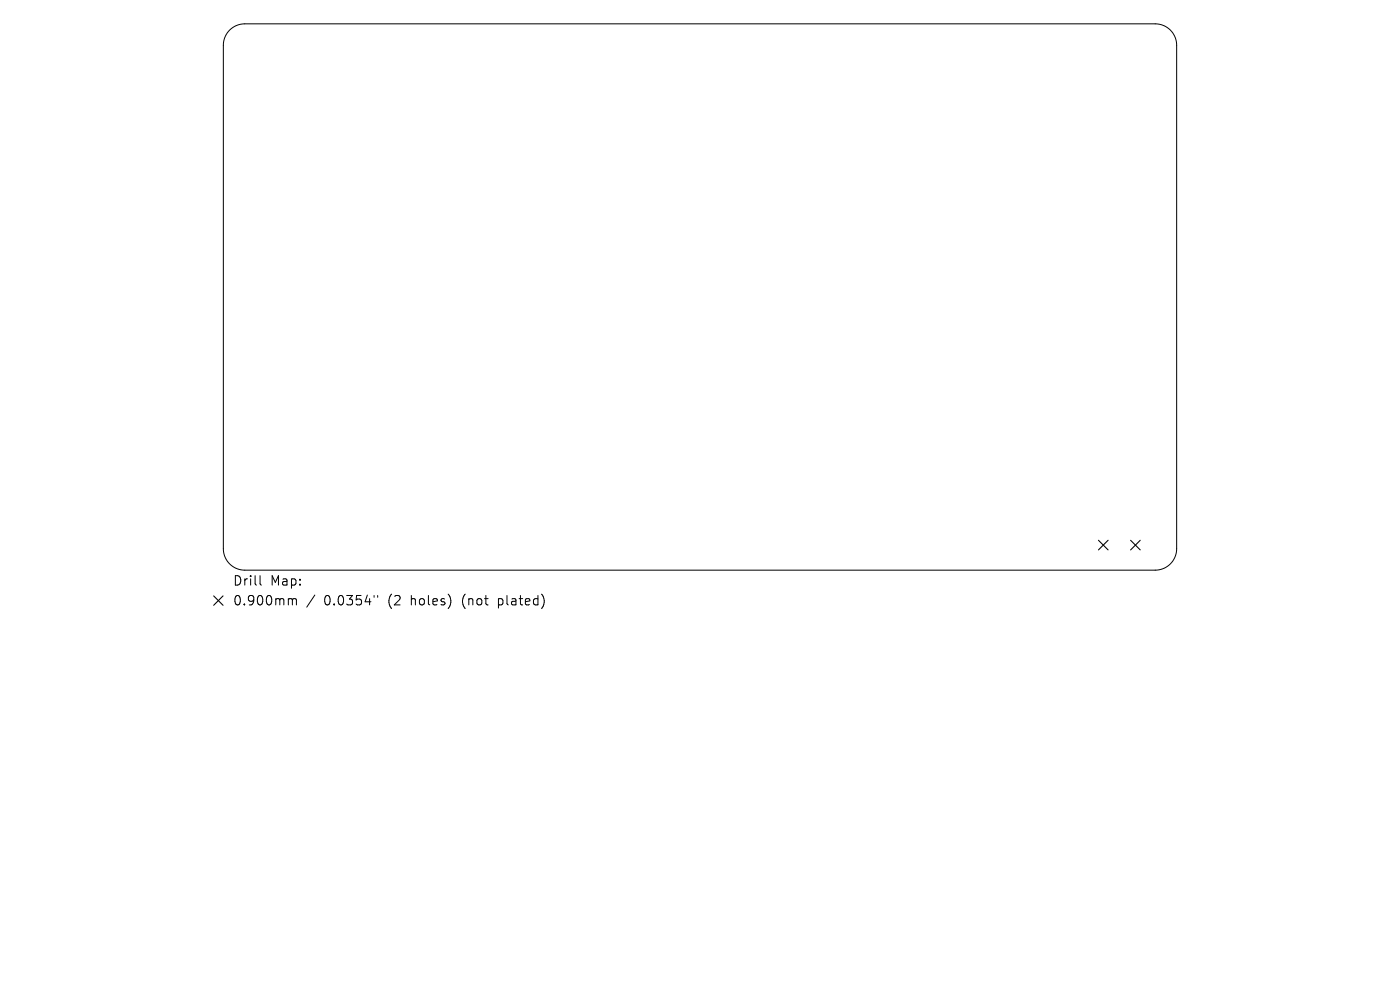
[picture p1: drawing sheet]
<svg xmlns="http://www.w3.org/2000/svg" width="297mm" height="210mm" viewBox="0 0 297 210" stroke-linecap="round" stroke-linejoin="round" font-family="sans-serif">
<defs><g id="words">
<g font-size="2.8">
<text x="49.3" y="124.5">Drill</text>
<text x="57.3" y="124.5">Map:</text>
<text x="49.3" y="128.7">0.900mm</text>
<text x="68.8" y="128.7">0.0354&quot;</text>
<text x="82.5" y="128.7">(2</text>
<text x="87.5" y="128.7">holes)</text>
<text x="98.5" y="128.7">(not</text>
<text x="106.3" y="128.7">plated)</text>
</g>
</g></defs>
<path d="M48.7 6.4a4.5 4.5 0 0 1 3.2-1.3h193.2a4.5 4.5 0 0 1 4.5 4.5v106.8a4.5 4.5 0 0 1-4.5 4.5h-193.2a4.5 4.5 0 0 1-4.5-4.5v-106.8a4.5 4.5 0 0 1 1.3-3.2zM55.2 122.1v1.7l.3 .3M61.5 127l.4 .1 .1 .2M62 127.3l.3-.3 .5 .1 .1 1.2M62 127.3v1M66.8 126.2l-1.7 2.6M79.4 126.3v.4M80.1 126.3v.4" fill="none" stroke="#000" stroke-width=".21"/>
<path d="M233 114.6l2.1 2.1M235.1 114.6l-2.1 2.1M239.9 114.6l2 2.1M241.9 114.6l-2 2.1M45.3 126.4l2 2M47.3 126.4l-2 2" fill="none" stroke="#000" stroke-width=".23"/>
<use href="#words"/>
</svg>
